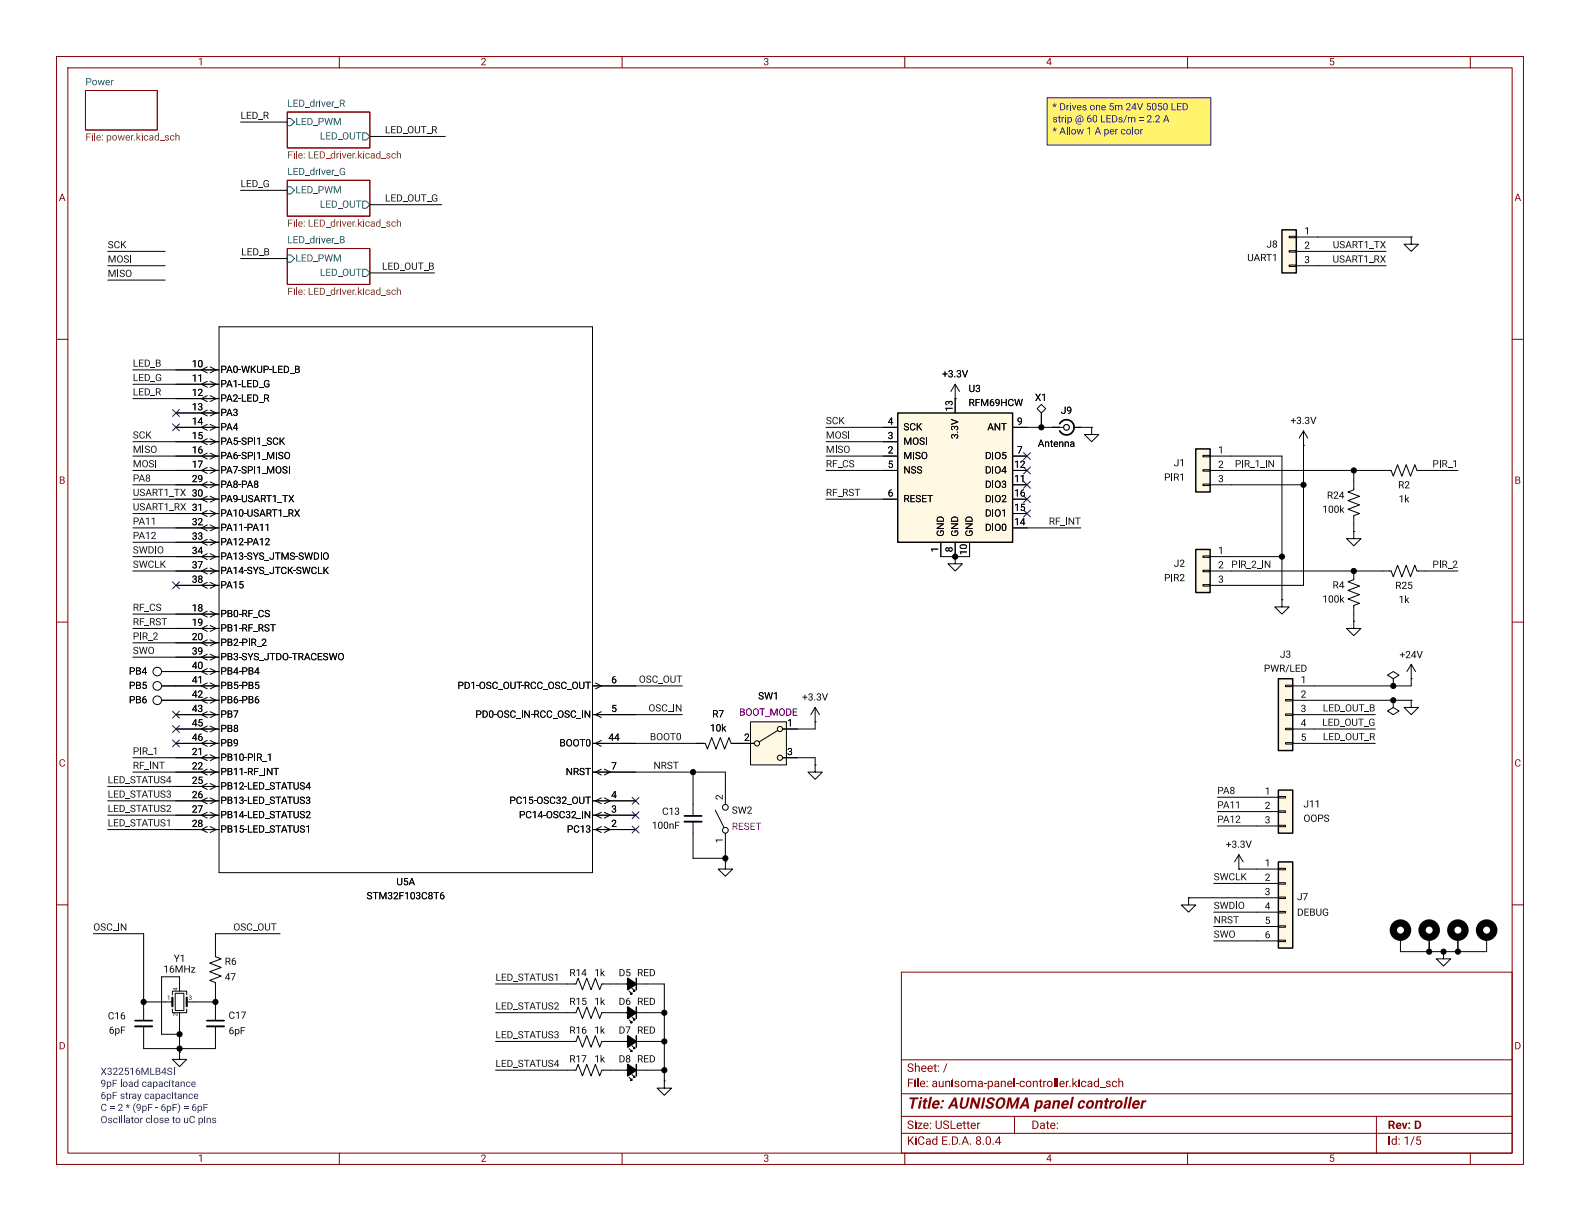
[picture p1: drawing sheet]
<svg xmlns="http://www.w3.org/2000/svg" width="279mm" height="216mm" viewBox="0 0 279 216" stroke-linecap="round" stroke-linejoin="round" font-family="sans-serif">
<defs><g id="words">
<text font-size="2.8" fill="#840000" x="160.4" y="196.9">Title:AUNISOMApanelcontroller</text>
<g font-size="2.1" fill="#840000">
<text x="160.4" y="190.1">Sheet:/</text>
<text x="160.4" y="192.8">File: aunisoma-panel-controller.kicad_sch</text>
<text x="160.4" y="203">KiCadE.D.A.8.0.4</text>
<text x="160.4" y="200.2">Size:USLetter</text>
<text x="182.4" y="200.2">Date:</text>
<text x="245.4" y="200.2">Rev:D</text>
<text x="245.4" y="203">Id: 1/5</text>
</g>
<g font-size="1.8" fill="#006464">
<text x="15.1" y="15.3">Power</text>
<text x="50.8" y="19.1">LED_driver_R</text>
<text x="52.3" y="22.6">LED_PWM</text>
<text x="56.6" y="25.2">LED_OUT</text>
<text x="50.8" y="31.2">LED_driver_G</text>
<text x="52.3" y="34.7">LED_PWM</text>
<text x="56.6" y="37.2">LED_OUT</text>
<text x="50.8" y="43.2">LED_driver_B</text>
<text x="52.3" y="46.8">LED_PWM</text>
<text x="56.6" y="49.3">LED_OUT</text>
</g>
<g font-size="1.8" fill="#840000">
<text x="35" y="12.1">1</text>
<text x="85" y="12.1">2</text>
<text x="135" y="12.1">3</text>
<text x="185" y="12.1">4</text>
<text x="235" y="12.1">5</text>
<text x="10.4" y="36.1">A</text>
<text x="267.8" y="36.1">A</text>
<text x="10.4" y="86.1">B</text>
<text x="267.8" y="86.1">B</text>
<text x="10.4" y="136.1">C</text>
<text x="267.8" y="136.1">C</text>
<text x="10.4" y="186.1">D</text>
<text x="267.8" y="186.1">D</text>
<text x="35" y="206">1</text>
<text x="85" y="206">2</text>
<text x="135" y="206">3</text>
<text x="185" y="206">4</text>
<text x="235" y="206">5</text>
</g>
<g font-size="1.8" fill="#0f0f0f">
<text x="42.5" y="21.2">LED_R</text>
<text x="68.1" y="23.8">LED_OUT_R</text>
<text x="42.5" y="33.3">LED_G</text>
<text x="68.1" y="35.8">LED_OUT_G</text>
<text x="19" y="46.6">MOSI</text>
<text x="19" y="44.1">SCK</text>
<text x="42.7" y="45.4">LED_B</text>
<text x="67.6" y="47.9">LED_OUT_B</text>
<text x="235.7" y="46.6">USART1_RX</text>
<text x="235.7" y="44.1">USART1_TX</text>
<text x="19" y="49.2">MISO</text>
<text x="23.5" y="65.1">LED_B</text>
<text x="23.5" y="70.1">LED_R</text>
<text x="23.5" y="67.6">LED_G</text>
<text x="23.5" y="77.8">SCK</text>
<text x="146" y="77.8">MOSI</text>
<text x="146" y="75.2">SCK</text>
<text x="23.5" y="80.3">MISO</text>
<text x="23.5" y="82.8">MOSI</text>
<text x="146" y="80.3">MISO</text>
<text x="146" y="82.8">RF_CS</text>
<text x="218.4" y="82.8">PIR_1_IN</text>
<text x="253.3" y="82.8">PIR_1</text>
<text x="23.5" y="87.9">USART1_TX30</text>
<text x="23.5" y="85.4">PA8</text>
<text x="146" y="87.9">RF_RST</text>
<text x="23.5" y="95.5">PA12</text>
<text x="23.5" y="93">PA11</text>
<text x="23.5" y="90.5">USART1_RX31</text>
<text x="185.5" y="93">RF_INT</text>
<text x="23.5" y="98.1">SWDIO</text>
<text x="23.5" y="100.6">SWCLK</text>
<text x="217.7" y="100.6">PIR_2_IN</text>
<text x="253.3" y="100.6">PIR_2</text>
<text x="23.5" y="113.3">PIR_2</text>
<text x="23.5" y="110.8">RF_RST</text>
<text x="23.5" y="108.2">RF_CS</text>
<text x="23.5" y="115.9">SWO</text>
<text x="113" y="120.9">OSC_OUT</text>
<text x="114.7" y="126">OSC_IN</text>
<text x="114.9" y="131.1">BOOT0</text>
<text x="233.8" y="128.6">LED_OUT_G</text>
<text x="233.9" y="126">LED_OUT_B</text>
<text x="233.9" y="131.1">LED_OUT_R</text>
<text x="23.5" y="136.2">RF_INT</text>
<text x="23.5" y="133.6">PIR_1</text>
<text x="115.6" y="136.2">NRST</text>
<text x="19" y="138.7">LED_STATUS4</text>
<text x="19" y="141.3">LED_STATUS3</text>
<text x="19" y="143.8">LED_STATUS2</text>
<text x="215.3" y="143.2">PA11</text>
<text x="215.3" y="140.6">PA8</text>
<text x="19" y="146.3">LED_STATUS1</text>
<text x="215.3" y="145.7">PA12</text>
<text x="214.6" y="155.9">SWCLK</text>
<text x="214.6" y="160.9">SWDIO</text>
<text x="16.5" y="164.8">OSC_IN</text>
<text x="41.3" y="164.8">OSC_OUT</text>
<text x="214.6" y="163.5">NRST</text>
<text x="214.6" y="166">SWO</text>
<text x="87.6" y="173.6">LED_STATUS1</text>
<text x="87.6" y="178.7">LED_STATUS2</text>
<text x="87.6" y="183.8">LED_STATUS3</text>
<text x="87.6" y="188.9">LED_STATUS4</text>
</g>
<g font-size="1.8" fill="#725600">
<text x="15.1" y="25.7">File: power.kicad_sch</text>
<text x="50.8" y="28.9">File: LED_driver.kicad_sch</text>
<text x="50.8" y="40.9">File: LED_driver.kicad_sch</text>
<text x="50.8" y="53">File: LED_driver.kicad_sch</text>
</g>
<g font-size="1.8">
<text x="230.6" y="41.7">1</text>
<text x="220.6" y="46.7">UART1</text>
<text x="224" y="44.3">J8</text>
<text x="230.6" y="44.2">2</text>
<text x="230.6" y="46.7">3</text>
<text x="33.9" y="65.2">10</text>
<text x="33.9" y="67.7">11</text>
<text x="33.9" y="70.2">12</text>
<text x="39" y="66.5">PA0-WKUP-LED_B</text>
<text x="39" y="69">PA1-LED_G</text>
<text x="39" y="71.5">PA2-LED_R</text>
<text x="166.6" y="67.2">+3.3V</text>
<text x="171.3" y="69.8">U3</text>
<text x="183" y="71.4">X1</text>
<text x="33.9" y="72.8">13</text>
<text x="33.9" y="75.3">14</text>
<text x="33.9" y="77.9">15</text>
<text x="39" y="74.1">PA3</text>
<text x="39" y="76.6">PA4</text>
<text x="157" y="77.9">3</text>
<text x="157" y="75.3">4</text>
<text x="159.8" y="76.6">SCK</text>
<text x="168.7" y="72.8" transform="rotate(-90 168.7 72.8)">13</text>
<text x="170" y="77.6" transform="rotate(-90 170 77.6)">3.3V</text>
<text x="171.3" y="72.3">RFM69HCW</text>
<text x="174.6" y="76.6">ANT</text>
<text x="179.8" y="75.3">9</text>
<text x="187.6" y="73.7">J9</text>
<text x="228.2" y="75.5">+3.3V</text>
<text x="33.9" y="80.4">16</text>
<text x="33.9" y="82.9">17</text>
<text x="39" y="79.2">PA5-SPI1_SCK</text>
<text x="39" y="81.7">PA6-SPI1_MISO</text>
<text x="157" y="80.4">2</text>
<text x="157" y="82.9">5</text>
<text x="159.8" y="81.7">MISO</text>
<text x="159.8" y="79.2">MOSI</text>
<text x="174.2" y="81.7">DIO5</text>
<text x="179.3" y="82.9">12</text>
<text x="179.8" y="80.4">7</text>
<text x="183.5" y="79.5">Antenna</text>
<text x="207.6" y="83">J1</text>
<text x="215.4" y="80.4">1</text>
<text x="215.4" y="82.9">2</text>
<text x="33.9" y="85.5">29</text>
<text x="33.9" y="88">30</text>
<text x="39" y="84.2">PA7-SPI1_MOSI</text>
<text x="39" y="86.8">PA8-PA8</text>
<text x="39" y="89.3">PA9-USART1_TX</text>
<text x="157" y="88">6</text>
<text x="159.8" y="84.2">NSS</text>
<text x="159.8" y="89.3">RESET</text>
<text x="174.2" y="86.8">DIO3</text>
<text x="174.2" y="84.2">DIO4</text>
<text x="174.2" y="89.3">DIO2</text>
<text x="179.3" y="85.5">11</text>
<text x="179.3" y="88">16</text>
<text x="205.9" y="85.5">PIR1</text>
<text x="215.4" y="85.5">3</text>
<text x="234.7" y="88.7">R24</text>
<text x="247.2" y="86.9">R2</text>
<text x="247.3" y="89.4">1k</text>
<text x="33.9" y="93.1">32</text>
<text x="33.9" y="95.6">33</text>
<text x="33.9" y="90.6">31</text>
<text x="39" y="91.9">PA10-USART1_RX</text>
<text x="39" y="94.4">PA11-PA11</text>
<text x="167.4" y="94.9" transform="rotate(-90 167.4 94.9)">GND</text>
<text x="170" y="94.9" transform="rotate(-90 170 94.9)">GND</text>
<text x="172.5" y="94.9" transform="rotate(-90 172.5 94.9)">GND</text>
<text x="174.2" y="94.4">DIO0</text>
<text x="174.2" y="91.9">DIO1</text>
<text x="179.3" y="93.1">14</text>
<text x="179.3" y="90.6">15</text>
<text x="233.9" y="91.2">100k</text>
<text x="33.9" y="98.2">34</text>
<text x="33.9" y="100.7">37</text>
<text x="39" y="96.9">PA12-PA12</text>
<text x="39" y="99.5">PA13-SYS_JTMS-SWDIO</text>
<text x="166.1" y="97.7" transform="rotate(-90 166.1 97.7)">1</text>
<text x="168.7" y="97.7" transform="rotate(-90 168.7 97.7)">8</text>
<text x="171.2" y="98.2" transform="rotate(-90 171.2 98.2)">10</text>
<text x="207.6" y="100.7">J2</text>
<text x="215.4" y="98.2">1</text>
<text x="215.4" y="100.7">2</text>
<text x="33.9" y="103.3">38</text>
<text x="39" y="102">PA14-SYS_JTCK-SWCLK</text>
<text x="39" y="104.6">PA15</text>
<text x="205.9" y="103.3">PIR2</text>
<text x="215.4" y="103.3">3</text>
<text x="233.9" y="107.1">100k</text>
<text x="235.7" y="104.6">R4</text>
<text x="246.7" y="104.7">R25</text>
<text x="247.3" y="107.1">1k</text>
<text x="33.9" y="108.3">18</text>
<text x="33.9" y="110.9">19</text>
<text x="33.9" y="113.4">20</text>
<text x="39" y="109.6">PB0-RF_CS</text>
<text x="39" y="112.2">PB1-RF_RST</text>
<text x="22.8" y="119.8">PB4</text>
<text x="33.9" y="116">39</text>
<text x="33.9" y="118.5">40</text>
<text x="39" y="114.7">PB2-PIR_2</text>
<text x="39" y="117.3">PB3-SYS_JTDO-TRACESWO</text>
<text x="39" y="119.8">PB4-PB4</text>
<text x="223.5" y="119.3">PWR/LED</text>
<text x="226.3" y="116.8">J3</text>
<text x="247.5" y="116.9">+24V</text>
<text x="22.8" y="124.9">PB6</text>
<text x="22.8" y="122.3">PB5</text>
<text x="33.9" y="121">41</text>
<text x="33.9" y="123.6">42</text>
<text x="39" y="122.3">PB5-PB5</text>
<text x="39" y="124.9">PB6-PB6</text>
<text x="80.9" y="122.3">PD1-OSC_OUT-RCC_OSC_OUT</text>
<text x="108.1" y="121">6</text>
<text x="134.1" y="124.2">SW1</text>
<text x="141.8" y="124.4">+3.3V</text>
<text x="230" y="121">1</text>
<text x="230" y="123.6">2</text>
<text x="33.9" y="126.1">43</text>
<text x="33.9" y="128.7">45</text>
<text x="33.9" y="131.2">46</text>
<text x="39" y="127.4">PB7</text>
<text x="39" y="130">PB8</text>
<text x="84.1" y="127.4">PD0-OSC_IN-RCC_OSC_IN</text>
<text x="107.6" y="131.2">44</text>
<text x="108.1" y="126.1">5</text>
<text x="125.6" y="129.9">10k</text>
<text x="126" y="127.4">R7</text>
<text x="131.6" y="131.2">2</text>
<text x="139.2" y="128.7">1</text>
<text x="230" y="126.1">3</text>
<text x="230" y="128.7">4</text>
<text x="230" y="131.2">5</text>
<text x="33.9" y="133.7">21</text>
<text x="33.9" y="136.3">22</text>
<text x="39" y="135">PB10-PIR_1</text>
<text x="39" y="137.6">PB11-RF_INT</text>
<text x="39" y="132.5">PB9</text>
<text x="98.9" y="132.5">BOOT0</text>
<text x="100" y="137.6">NRST</text>
<text x="108.1" y="136.3">7</text>
<text x="139.2" y="133.7">3</text>
<text x="33.9" y="138.8">25</text>
<text x="33.9" y="141.4">26</text>
<text x="33.9" y="143.9">27</text>
<text x="39" y="140.1">PB12-LED_STATUS4</text>
<text x="39" y="142.7">PB13-LED_STATUS3</text>
<text x="90.1" y="142.7">PC15-OSC32_OUT</text>
<text x="108.1" y="143.9">3</text>
<text x="108.1" y="141.4">4</text>
<text x="128" y="141.5" transform="rotate(-90 128 141.5)">2</text>
<text x="223.7" y="140.7">1</text>
<text x="223.7" y="143.3">2</text>
<text x="230.5" y="143.3">J11</text>
<text x="33.9" y="146.4">28</text>
<text x="39" y="145.2">PB14-LED_STATUS2</text>
<text x="39" y="147.7">PB15-LED_STATUS1</text>
<text x="91.8" y="145.2">PC14-OSC32_IN</text>
<text x="100.2" y="147.7">PC13</text>
<text x="108.1" y="146.4">2</text>
<text x="115.3" y="147.1">100nF</text>
<text x="117.1" y="144.6">C13</text>
<text x="128" y="149.1" transform="rotate(-90 128 149.1)">1</text>
<text x="129.4" y="144.4">SW2</text>
<text x="223.7" y="145.8">3</text>
<text x="230.5" y="145.8">OOPS</text>
<text x="216.8" y="150.4">+3.3V</text>
<text x="223.7" y="153.4">1</text>
<text x="223.7" y="156">2</text>
<text x="64.8" y="159.5">STM32F103C8T6</text>
<text x="70.1" y="157">U5A</text>
<text x="223.7" y="158.5">3</text>
<text x="223.7" y="161">4</text>
<text x="229.4" y="159.7">J7</text>
<text x="223.7" y="163.6">5</text>
<text x="223.7" y="166.1">6</text>
<text x="229.4" y="162.4">DEBUG</text>
<text x="28.9" y="172.5">16MHz</text>
<text x="30.7" y="170.6">Y1</text>
<text x="39.8" y="171.1">R6</text>
<text x="39.8" y="173.9">47</text>
<text x="100.7" y="173.1">R14</text>
<text x="105.1" y="173.1">1k</text>
<text x="109.4" y="173.1">D5</text>
<text x="112.7" y="173.1">RED</text>
<text x="100.7" y="178.2">R15</text>
<text x="105.1" y="178.2">1k</text>
<text x="109.4" y="178.2">D6</text>
<text x="112.7" y="178.2">RED</text>
<text x="19.1" y="180.8">C16</text>
<text x="19.2" y="183.3">6pF</text>
<text x="40.4" y="180.7">C17</text>
<text x="40.4" y="183.4">6pF</text>
<text x="100.7" y="183.3">R16</text>
<text x="105.1" y="183.3">1k</text>
<text x="109.4" y="183.3">D7</text>
<text x="112.7" y="183.3">RED</text>
<text x="100.7" y="188.4">R17</text>
<text x="105.1" y="188.4">1k</text>
<text x="109.4" y="188.4">D8</text>
<text x="112.7" y="188.4">RED</text>
</g>
<g font-size="1.8" fill="#840084">
<text x="130.7" y="127.1">BOOT_MODE</text>
<text x="129.4" y="147.3">RESET</text>
</g>
<g font-size="1.8" fill="#0000c2">
<text x="17.8" y="190.3">X322516MLB4SI</text>
<text x="17.8" y="192.4">9pF load capacitance</text>
<text x="17.8" y="194.5">6pF stray capacitance</text>
<text x="17.8" y="196.7">C = 2 * (9pF - 6pF) = 6pF</text>
<text x="17.8" y="198.8">Oscillator close to uC pins</text>
</g>
<g font-size="1.1">
<text x="29.5" y="176.9">1</text>
<text x="31.5" y="179.7" transform="rotate(-90 31.5 179.7)">2</text>
<text x="31.5" y="175.2" transform="rotate(-90 31.5 175.2)">4</text>
<text x="33.4" y="176.9">3</text>
</g>
</g></defs>
<g fill="none" stroke="#840000" stroke-width=".18">
<path d="M10 10h259.4v195.9h-259.4zM12 12h255.4v191.9h-255.4zM15.1 16h12.7v7h-12.7zM50.8 19.8h14.6v6.4h-14.6zM60 10v2M110 10v2M160 10v2M210 10v2M260 10v2M50.8 31.9h14.6v6.3h-14.6zM10 60h2M50.8 43.9h14.6v6.4h-14.6z"/>
<path d="M267.4 60h2M10 110h2M267.4 110h2M10 160h2M267.4 160h2M159.4 171.9h108v32h-108zM159.4 197.4h108M159.4 193.4h108M159.4 187.4h108M179.4 197.4v3M243.4 197.4v6.5M60 203.9v2"/>
<path d="M110 203.9v2M159.4 200.4h108M160 203.9v2M210 203.9v2M260 203.9v2"/>
</g>
<path d="M185.2 17.3h28.9v8.4h-28.9z" fill="#fff46b"/>
<path d="M50.8 43.9h14.6v6.4h-14.6z" fill="none" stroke="#840000" stroke-width=".18"/>
<path d="M50.8 45.1h.6l.7 .6-.7 .7h-.6zM64.1 47.6h.7l.6 .7-.6 .6h-.7z" fill="none" stroke="#006464" stroke-width=".18"/>
<g fill="#725600">
<path d="M50.9 50.9h.8v.1h-.6v.5h.5v.1h-.5v.5h-.2z"/>
<path d="M52.4 50.8h.1v1.3h-.1z"/>
<path d="M54.6 50.9h.2v1.1h.6v.1h-.8z"/>
<path d="M55.6 50.9h.7v.1h-.6v.4h.6v.2h-.6v.4h.7v.1h-.8z"/>
<path d="M56.6 50.9h.3a.63 .63 0 0 1 .6 .6 .63 .63 0 0 1-.6 .6h-.3v-.1h.3a.5 .5 0 0 0 .4-.5 .5 .5 0 0 0-.4-.5h-.2v1h-.1z"/>
<path d="M58.6 51.3l.2-.1 .3 .1v-.5h.2v1.3h-.2a.39 .39 0 0 1-.5 0 .39 .39 0 0 1-.1-.4h.1a.26 .26 0 0 0 .2 .3 .26 .26 0 0 0 .3-.1v-.4a.26 .26 0 0 0-.3-.1 .26 .26 0 0 0-.2 .3h-.1z"/>
<path d="M63.3 50.8h.2v.8l.3-.4h.2l-.3 .4 .4 .5h-.2l-.3-.4-.1 .4h-.2z"/>
<path d="M66.6 51.3l.3-.1 .2 .1v-.5h.2v1.3h-.2a.39 .39 0 0 1-.4 0 .39 .39 0 0 1-.2-.4h.1a.26 .26 0 0 0 .2 .3 .26 .26 0 0 0 .3-.1v-.4a.26 .26 0 0 0-.3-.1 .26 .26 0 0 0-.2 .3h-.1z"/>
<path d="M70.2 50.8h.1v.5l.3-.1 .3 .1v.8h-.1l-.1-.6-.1-.2-.3 .2v.6h-.1z"/>
<circle cx="52" cy="51" r=".1"/>
<circle cx="60.2" cy="51" r=".1"/>
<circle cx="64.3" cy="51" r=".1"/>
</g>
<path d="M50.8 19.8h14.6v6.4h-14.6z" fill="none" stroke="#840000" stroke-width=".18"/>
<path d="M50.8 21h.6l.7 .6-.7 .6h-.6zM64.1 23.5h.7l.6 .6-.6 .7h-.7z" fill="none" stroke="#006464" stroke-width=".18"/>
<g fill="#725600">
<path d="M50.9 26.8h.8v.1h-.6v.4h.5v.2h-.5v.5h-.2z"/>
<path d="M52.4 26.7h.1v1.3h-.1z"/>
<path d="M54.6 26.8h.2v1.1h.6v.1h-.8z"/>
<path d="M55.6 26.8h.7v.1h-.6v.4h.6v.1h-.6v.5h.7v.1h-.8z"/>
<path d="M56.6 26.8h.3a.63 .63 0 0 1 .6 .6 .63 .63 0 0 1-.6 .6h-.3v-.1h.3a.5 .5 0 0 0 .4-.5 .5 .5 0 0 0-.4-.5h-.2v1h-.1z"/>
<path d="M58.6 27.2l.2-.1 .3 .1v-.5h.2v1.3l-.2-.1a.39 .39 0 0 1-.5 .1 .39 .39 0 0 1-.1-.5h.1a.26 .26 0 0 0 .2 .4 .26 .26 0 0 0 .3-.1v-.5a.26 .26 0 0 0-.3-.1 .26 .26 0 0 0-.2 .3h-.1z"/>
<path d="M63.3 26.7h.2v.8l.3-.4h.2l-.3 .4 .4 .5h-.2l-.3-.4-.1 .4h-.2z"/>
<path d="M66.6 27.2l.3-.1 .2 .1v-.5h.2v1.3l-.2-.1a.39 .39 0 0 1-.4 .1 .39 .39 0 0 1-.2-.5h.1a.26 .26 0 0 0 .2 .4 .26 .26 0 0 0 .3-.1v-.5a.26 .26 0 0 0-.3-.1 .26 .26 0 0 0-.2 .3h-.1z"/>
<path d="M70.2 26.7h.1v.5l.3-.1 .3 .1v.8h-.1l-.1-.7-.1-.1-.3 .1v.7h-.1z"/>
<circle cx="52" cy="26.8" r=".1"/>
<circle cx="60.2" cy="26.8" r=".1"/>
<circle cx="64.3" cy="26.8" r=".1"/>
</g>
<path d="M50.8 31.9h14.6v6.3h-14.6z" fill="none" stroke="#840000" stroke-width=".18"/>
<path d="M50.8 33h.6l.7 .7-.7 .6h-.6zM64.1 35.6h.7l.6 .6-.6 .6h-.7z" fill="none" stroke="#006464" stroke-width=".18"/>
<g fill="#725600">
<path d="M50.9 38.8h.8v.2h-.6v.4h.5v.1h-.5v.6h-.2z"/>
<path d="M52.4 38.8h.1v1.3h-.1z"/>
<path d="M54.6 38.8h.2v1.2h.6v.1h-.8z"/>
<path d="M55.6 38.8h.7v.2h-.6v.4h.6v.1h-.6v.5h.7v.1h-.8z"/>
<path d="M56.6 38.8h.3a.63 .63 0 0 1 .6 .7 .63 .63 0 0 1-.6 .6h-.3v-.1h.3a.5 .5 0 0 0 .4-.5 .5 .5 0 0 0-.4-.5h-.2v1h-.1z"/>
<path d="M58.6 39.2l.2-.1 .3 .1v-.4h.2v1.3l-.2-.1a.39 .39 0 0 1-.5 0 .39 .39 0 0 1-.1-.4h.1a.26 .26 0 0 0 .2 .3 .26 .26 0 0 0 .3-.1v-.4a.26 .26 0 0 0-.3-.1 .26 .26 0 0 0-.2 .3h-.1z"/>
<path d="M63.3 38.8h.2v.8l.3-.5h.2l-.3 .4 .4 .6h-.2l-.3-.5-.1 .5h-.2z"/>
<path d="M66.6 39.2l.3-.1 .2 .1v-.4h.2v1.3l-.2-.1a.39 .39 0 0 1-.4 0 .39 .39 0 0 1-.2-.4h.1a.26 .26 0 0 0 .2 .3 .26 .26 0 0 0 .3-.1v-.4a.26 .26 0 0 0-.3-.1 .26 .26 0 0 0-.2 .3h-.1z"/>
<path d="M70.2 38.8h.1v.5l.3-.2 .3 .2v.8h-.1l-.1-.7-.1-.1-.3 .1v.7h-.1z"/>
<circle cx="52" cy="38.9" r=".1"/>
<circle cx="60.2" cy="38.9" r=".1"/>
<circle cx="64.3" cy="38.9" r=".1"/>
</g>
<path d="M15.1 16h12.7v7h-12.7z" fill="none" stroke="#840000" stroke-width=".18"/>
<g fill="#725600">
<path d="M15.3 23.6h.7v.1h-.6v.5h.5v.1h-.5v.5h-.1z"/>
<path d="M16.7 23.5h.1v1.3h-.1z"/>
<path d="M24.1 23.5h.2v.8l.4-.4h.2l-.4 .4 .4 .5h-.2l-.3-.4-.1 .4h-.2z"/>
<path d="M27.5 24l.2-.1 .3 .1v-.5h.1v1.3l-.1-.1a.39 .39 0 0 1-.5 .1 .39 .39 0 0 1-.2-.4h.2a.26 .26 0 0 0 .1 .3 .26 .26 0 0 0 .4-.1v-.4a.26 .26 0 0 0-.4-.2 .26 .26 0 0 0-.1 .4h-.2z"/>
<path d="M31 23.5h.2v.5l.3-.1 .2 .1 .1 .8h-.2v-.6l-.2-.2-.2 .2v.6h-.2z"/>
<circle cx="16.3" cy="23.7" r=".1"/>
<circle cx="25.1" cy="23.7" r=".1"/>
</g>
<path d="M226.1 139.7h2.5v7.6h-2.5z" fill="#fff8e3"/>
<g fill="none" stroke="#000" stroke-width=".18">
<path d="M38.7 57.8h66.1v96.5h-66.1zM31.1 65.4h7.6M31.1 67.9h7.6M31.1 70.5h7.6M31.1 73h7.6M31.1 75.6h7.6M31.1 78.1h7.6M36.7 77.6l-1.1 .5 1.1 .5M36.7 75l-1.1 .6 1.1 .5M36.7 72.5l-1.1 .5 1.1 .5M36.7 70l-1.1 .5 1.1 .5M36.7 67.4l-1.1 .5 1.1 .6"/>
<path d="M36.7 64.9l-1.1 .5 1.1 .5M37.2 77.6l1 .5-1 .5M37.2 75l1 .6-1 .5M37.2 72.5l1 .5-1 .5M37.2 70l1 .5-1 .5M37.2 67.4l1 .5-1 .6M37.2 64.9l1 .5-1 .5M31.1 80.6h7.6M31.1 83.2h7.6M31.1 85.7h7.6M31.1 88.3h7.6M31.1 90.8h7.6"/>
<path d="M31.1 93.3h7.6M31.1 95.9h7.6M31.1 98.4h7.6M36.7 97.9l-1.1 .5 1.1 .5M36.7 95.4l-1.1 .5 1.1 .5M36.7 92.8l-1.1 .5 1.1 .6M36.7 90.3l-1.1 .5 1.1 .5M36.7 87.7l-1.1 .6 1.1 .5M36.7 85.2l-1.1 .5 1.1 .5M36.7 82.7l-1.1 .5 1.1 .5M36.7 80.1l-1.1 .5 1.1 .6M37.2 97.9l1 .5-1 .5"/>
<path d="M37.2 95.4l1 .5-1 .5M37.2 92.8l1 .5-1 .6M37.2 90.3l1 .5-1 .5M37.2 87.7l1 .6-1 .5M37.2 85.2l1 .5-1 .5M37.2 82.7l1 .5-1 .5M37.2 80.1l1 .5-1 .6M31.1 108.6h7.6M31.1 111.1h7.6M31.1 113.7h7.6M31.1 101h7.6M31.1 103.5h7.6"/>
<path d="M31.1 116.2h7.6M31.1 118.7h7.6M36.7 118.2l-1.1 .5 1.1 .6M36.7 115.7l-1.1 .5 1.1 .5M36.7 113.1l-1.1 .6 1.1 .5M36.7 110.6l-1.1 .5 1.1 .5M36.7 108.1l-1.1 .5 1.1 .5M36.7 103l-1.1 .5 1.1 .5M36.7 100.4l-1.1 .6 1.1 .5M37.2 118.2l1 .5-1 .6M37.2 115.7l1 .5-1 .5M37.2 113.1l1 .6-1 .5"/>
<path d="M37.2 110.6l1 .5-1 .5M37.2 108.1l1 .5-1 .5M37.2 103l1 .5-1 .5M37.2 100.4l1 .6-1 .5M239.4 109.9v1.2h-1.3l1.3 1.3 1.3-1.3h-1.3M239.4 109.9h.1M249.6 117.5l.7 1.2M249.6 117.5v2.5M249.6 117.5l-.8 1.2M31.1 134h7.6M31.1 136.5h7.6M31.1 139.1h7.6"/>
<path d="M31.1 121.3h7.6M31.1 123.8h7.6M31.1 126.4h7.6M31.1 131.4h7.6M31.1 128.9h7.6M36.7 138.5l-1.1 .6 1.1 .5M36.7 136l-1.1 .5 1.1 .5M36.7 133.5l-1.1 .5 1.1 .5M36.7 130.9l-1.1 .5 1.1 .6M36.7 128.4l-1.1 .5 1.1 .5M36.7 125.8l-1.1 .6 1.1 .5M36.7 123.3l-1.1 .5 1.1 .5"/>
<path d="M36.7 120.8l-1.1 .5 1.1 .5M37.2 138.5l1 .6-1 .5M37.2 136l1 .5-1 .5M37.2 133.5l1 .5-1 .5M37.2 130.9l1 .5-1 .6M37.2 128.4l1 .5-1 .5M37.2 125.8l1 .6-1 .5M37.2 123.3l1 .5-1 .5M37.2 120.8l1 .5-1 .5M104.8 136.5h7.6M104.8 121.3h7.6M104.8 126.4h7.6"/>
<path d="M104.8 131.4h7.6M106.3 136l-1 .5 1 .5M106.3 130.9l-1 .5 1 .6M106.9 136l1 .5-1 .5M128.3 139.7v2.5M246.4 120l-1-.6 1-.7 1 .7-1 .6v1.3M246.4 121.3h.1M249.6 120h.1M31.1 146.7h7.6M31.1 141.6h7.6M31.1 144.1h7.6M36.7 146.2l-1.1 .5 1.1 .5"/>
<path d="M36.7 143.6l-1.1 .5 1.1 .6M36.7 141.1l-1.1 .5 1.1 .5M37.2 146.2l1 .5-1 .5M37.2 143.6l1 .5-1 .6M37.2 141.1l1 .5-1 .5M104.8 146.7h7.6M104.8 141.6h7.6M104.8 144.1h7.6M106.3 146.2l-1 .5 1 .5M106.3 143.6l-1 .5 1 .6M106.3 141.1l-1 .5 1 .5M106.9 146.2l1 .5-1 .5"/>
<path d="M106.9 143.6l1 .5-1 .6M106.9 141.1l1 .5-1 .5M126.5 143.3l1.5 3M128.3 147.3v2.6M222.2 141h3.9M222.2 143.5h3.9M222.2 146.1h3.9M226.1 145.9h1.2v.3h-1.2zM226.1 143.4h1.2v.2h-1.2zM226.1 140.8h1.2v.3h-1.2zM25.4 178.4v2.1M29.2 177.2h1.3"/>
<path d="M30.5 178.4v.7h2.5v-.7M30.5 175.9v-.6h2.5v.6M31 175.6h1.5v3.1h-1.5zM33 177.2h1.3M247.6 165.7v2.6M252.7 165.7v2.6M255.3 168.3v1.2h1.2l-1.2 1.3-1.3-1.3h1.3M255.3 168.3h.1M257.8 165.7v2.6M262.9 165.7v2.6M25.4 181.5v2"/>
<circle cx="128.3" cy="142.7" r=".51"/>
<circle cx="128.3" cy="146.8" r=".51"/>
</g>
<path d="M226.1 139.7h2.5v7.6h-2.5z" fill="none" stroke="#000" stroke-width=".25"/>
<path d="M30.5 176.4v1.5M33 176.4v1.5" fill="none" stroke="#000" stroke-width=".38"/>
<g fill="none" stroke="#000" stroke-width="1.3">
<circle cx="247.6" cy="164.5" r="1.27"/>
<circle cx="252.7" cy="164.5" r="1.27"/>
<circle cx="257.8" cy="164.5" r="1.27"/>
<circle cx="262.9" cy="164.5" r="1.27"/>
</g>
<path d="M23.9 181.5h3" fill="none" stroke="#000" stroke-width=".33"/>
<path d="M23.9 180.5h3" fill="none" stroke="#000" stroke-width=".3"/>
<path d="M226.1 152.4h2.5v15.2h-2.5z" fill="#fff8e3"/>
<g fill="none" stroke="#000" stroke-width=".18">
<path d="M210.2 158.8v1.2h1.3l-1.3 1.3-1.3-1.3h1.3M210.2 158.8h.1M219.1 153.7h.1M219.1 151.1l-.8 1.3M219.1 151.1v2.6M219.1 151.1l.7 1.3M222.2 153.7h3.9M222.2 156.2h3.9M222.2 158.8h3.9M226.1 158.6h1.2v.3h-1.2zM226.1 156.1h1.2v.2h-1.2zM226.1 153.5h1.2v.3h-1.2z"/>
<path d="M222.2 161.3h3.9M222.2 163.8h3.9M222.2 166.4h3.9M226.1 166.2h1.2v.3h-1.2zM226.1 163.7h1.2v.3h-1.2zM226.1 161.2h1.2v.2h-1.2z"/>
</g>
<path d="M226.1 152.4h2.5v15.2h-2.5z" fill="none" stroke="#000" stroke-width=".25"/>
<path d="M158.7 73h20.4v22.9h-20.4z" fill="#fff8e3"/>
<path d="M158.7 73h20.4v22.9h-20.4zM112.5 173v2M112.5 178.1v2M112.5 183.1v2.1" fill="none" stroke="#000" stroke-width=".25"/>
<g fill="none" stroke="#000" stroke-width=".18">
<path d="M156.2 78.1h2.5M156.2 75.6h2.5M168.9 67.9v2.6M168.9 67.9l-.8 1.3M168.9 67.9l.8 1.3M179.1 75.6h2.5M156.2 80.6h2.5M156.2 83.2h2.5M156.2 88.3h2.5M166.4 95.9v2.5M168.9 98.4v1.3h1.3l-1.3 1.3-1.3-1.3h1.3M168.9 98.4h.1"/>
<path d="M168.9 95.9v2.5M179.1 85.7h2.5M179.1 80.6h2.5M123.2 131.4h1.5l.4 1.1 .8-2.1 .7 2.1 .8-2.1 .7 2.1 .8-2.1 .4 1h1.5M144.1 127.6h.1M144.1 135.3v1.2h-1.2l1.2 1.3 1.3-1.3h-1.3M144.1 135.3h.1M144.1 125.1l.8 1.3M144.1 125.1v2.5M144.1 125.1l-.7 1.3M122.6 142.2v2.1M122.6 145.3v2"/>
<path d="M128.3 152.4v1.3h1.2l-1.2 1.2-1.3-1.2h1.3M128.3 152.4h.1M109.2 179.1h5.1M109.2 174h5.1M111.3 175.3l.5 .5h-.3h.3v-.3M111.8 179.8l.5 .5h-.3h.3v-.2M111.8 174.8l.5 .5h-.3h.3v-.3M31.7 186.1v1.2h1.3l-1.3 1.3-1.2-1.3h1.2M31.7 186.1h.1M109.2 184.2h5.1M111.3 185.4l.5 .5h-.3h.3v-.2M111.3 180.3l.5 .5h-.3h.3v-.2"/>
<path d="M111.8 184.9l.5 .5h-.3h.3v-.2"/>
</g>
<path d="M111 178.1l1.5 1-1.5 1zM111 173l1.5 1-1.5 1zM111 183.1l1.5 1.1-1.5 1z" fill="#000" stroke="#000" stroke-width=".25"/>
<path d="M121 145.3h3.1" fill="none" stroke="#000" stroke-width=".33"/>
<path d="M121 144.3h3.1" fill="none" stroke="#000" stroke-width=".3"/>
<path d="M132.7 127.6h6.4v7.7h-6.4z" fill="#fff8e3"/>
<g fill="none" stroke="#000" stroke-width=".18">
<path d="M28.6 118.7h2.5M28.6 123.8h2.5M28.6 121.3h2.5M130.8 131.4h2.5M132.7 127.6h6.4v7.7h-6.4zM137.5 129.2l-3.3 2M138.4 128.9h2.6M138.4 134h2.6"/>
<circle cx="27.8" cy="118.7" r=".76"/>
<circle cx="27.8" cy="123.8" r=".76"/>
<circle cx="27.8" cy="121.3" r=".76"/>
<circle cx="133.9" cy="131.4" r=".46"/>
<circle cx="137.9" cy="128.9" r=".46"/>
<circle cx="137.9" cy="134" r=".46"/>
</g>
<path d="M211.5 97.2h2.5v7.6h-2.5z" fill="#fff8e3"/>
<path d="M183.4 72.3l.7-.8 .8 .8-.8 .7zM184.1 73v2.6M212.7 98.3h1.3v.3h-1.3zM214 98.4h3.8M212.7 103.4h1.3v.2h-1.3zM212.7 100.8h1.3v.3h-1.3zM214 101h3.8M214 103.5h3.8M100.3 184.2h1.6l.3-1.1 .8 2.1 .8-2.1 .7 2.1 .8-2.1 .7 2.1 .4-1h1.5" fill="none" stroke="#000" stroke-width=".18"/>
<path d="M211.5 97.2h2.5v7.6h-2.5z" fill="none" stroke="#000" stroke-width=".25"/>
<path d="M211.5 79.4h2.5v7.6h-2.5z" fill="#fff8e3"/>
<g fill="none" stroke="#000" stroke-width=".18">
<path d="M249.6 41.9v1.3h-1.3l1.3 1.3 1.2-1.3h-1.2M249.6 41.9h.1M186.1 75.6h2M189.9 75.6h1.2M193 75.6v1.2h1.3l-1.3 1.3-1.2-1.3h1.2M193 75.6h.1M230.5 78.7h.1M230.5 76.2l-.8 1.3M230.5 76.2v2.5M230.5 76.2l.8 1.3M212.7 85.6h1.3v.3h-1.3zM212.7 83.1h1.3v.2h-1.3z"/>
<path d="M212.7 80.5h1.3v.3h-1.3zM214 80.6h3.8M214 83.2h3.8M214 85.7h3.8M239.4 94v1.3h-1.3l1.3 1.2 1.3-1.2h-1.3M239.4 94h.1M239.4 85.1v1.5l-1 .4 2 .8-2 .7 2 .8-2 .7 2 .8-1 .4v1.5M244.5 83.2h1.5l.4 1 .7-2 .8 2 .8-2 .7 2 .8-2 .4 1h1.5M226.7 106v1.3h-1.3l1.3 1.3 1.3-1.3h-1.3M226.7 106h.1M239.4 101v1.5l-1 .4 2 .7-2 .8 2 .8-2 .7 2 .8-1 .4v1.5M244.5 101h1.5l.4 1 .7-2.1 .8 2.1 .8-2.1 .7 2.1 .8-2.1 .4 1.1h1.5"/>
<path d="M246.4 123.8v1.3l1 .6-1 .7-1-.7 1-.6M246.4 123.8h.1M249.6 123.8v1.3h-1.3l1.3 1.3 1.2-1.3h-1.2M249.6 123.8h.1M38.1 167.6v1.6l1 .3-2 .8 2 .8-2 .7 2 .8-2 .8 1 .3v1.6M38.1 178.4v2.1M100.3 179.1h1.6l.3-1 .8 2 .8-2 .7 2 .8-2 .7 2 .4-1h1.5M100.3 174h1.6l.3-1 .8 2 .8-2 .7 2 .8-2 .7 2 .4-1h1.5M38.1 181.5v2M100.3 189.2h1.6l.3-1 .8 2 .8-2 .7 2 .8-2 .7 2 .4-1h1.5M109.2 189.2h5.1M111.3 190.5l.5 .5h-.3h.3v-.2"/>
<path d="M111.8 190l.5 .5h-.3h.3v-.3M117.5 191.1v1.3h1.2l-1.2 1.3-1.3-1.3h1.3M117.5 191.1h.1"/>
</g>
<path d="M211.5 79.4h2.5v7.6h-2.5zM112.5 188.2v2" fill="none" stroke="#000" stroke-width=".25"/>
<circle cx="188.6" cy="75.6" r=".51" fill="none" stroke="#000" stroke-width=".2"/>
<path d="M187.4 74.9a1.35 1.35 0 0 1 1.5-.6 1.35 1.35 0 0 1 1 1.3M189.9 75.6a1.35 1.35 0 0 1-1 1.3 1.35 1.35 0 0 1-1.5-.7M36.6 180.5h3" fill="none" stroke="#000" stroke-width=".3"/>
<path d="M36.6 181.5h3" fill="none" stroke="#000" stroke-width=".33"/>
<path d="M111 188.2l1.5 1-1.5 1z" fill="#000" stroke="#000" stroke-width=".25"/>
<path d="M226.7 40.6h2.5v7.7h-2.5z" fill="#fff8e3"/>
<path d="M228 46.9h1.2v.2h-1.2zM228 44.3h1.2v.3h-1.2zM228 41.8h1.2v.2h-1.2zM229.2 41.9h3.8M229.2 44.5h3.8M229.2 47h3.8" fill="none" stroke="#000" stroke-width=".18"/>
<path d="M226.7 40.6h2.5v7.7h-2.5z" fill="none" stroke="#000" stroke-width=".25"/>
<path d="M226.1 120h2.5v12.7h-2.5z" fill="#fff8e3"/>
<path d="M227.3 131.3h1.3v.3h-1.3zM227.3 128.8h1.3v.2h-1.3zM227.3 126.2h1.3v.3h-1.3zM227.3 123.7h1.3v.3h-1.3zM227.3 121.2h1.3v.2h-1.3zM228.6 121.3h3.8M228.6 123.8h3.8M228.6 126.4h3.8M228.6 128.9h3.8M228.6 131.4h3.8" fill="none" stroke="#000" stroke-width=".18"/>
<path d="M226.1 120h2.5v12.7h-2.5z" fill="none" stroke="#000" stroke-width=".25"/>
<path d="M185.2 17.3h28.9v8.4h-28.9z" fill="none" stroke="#0000c2" stroke-width=".18"/>
<g fill="#0000c2">
<path d="M186.2 18.4l.2 .1v-.3h.2v.3h.2v.1l-.2 .1 .2 .2-.2 .1-.1-.3-.2 .3-.1-.1 .2-.2-.3-.1z"/>
<path d="M187.5 18.2h.3a.63 .63 0 0 1 .6 .7 .63 .63 0 0 1-.6 .6h-.3v-.1h.3a.5 .5 0 0 0 .4-.5 .5 .5 0 0 0-.4-.5h-.2v1h-.1z"/>
<path d="M188.6 18.6h.2v.1l.3-.1v.1l-.3 .1v.7h-.2z"/>
<path d="M189.2 18.6h.2v.9h-.2z"/>
<path d="M189.5 18.6h.2l.3 .7 .2-.7h.1l-.3 .9h-.1z"/>
<path d="M190.6 18.7a.4 .4 0 0 1 .5-.1 .4 .4 0 0 1 .1 .5h-.6l.2 .3 .4-.1a.44 .44 0 0 1-.5 .2 .44 .44 0 0 1-.2-.6h.6a.24 .24 0 0 0-.2-.2 .24 .24 0 0 0-.3 .2h-.1z"/>
<path d="M191.5 18.7a.37 .37 0 0 1 .4-.2 .37 .37 0 0 1 .2 .3h-.1a.18 .18 0 0 0-.2-.2 .18 .18 0 0 0-.2 .3 .18 .18 0 0 0 .3 .1 .33 .33 0 0 1 0 .5 .33 .33 0 0 1-.5-.2v-.1h.2a.21 .21 0 0 0 .2 .2 .21 .21 0 0 0 .2-.2 .21 .21 0 0 0-.4-.1l-.1-.2z"/>
<path d="M192.9 18.7a.45 .45 0 0 1 .7 0 .45 .45 0 0 1-.3 .7 .45 .45 0 0 1-.6-.4h.2a.31 .31 0 0 0 .4 .4 .31 .31 0 0 0 .1-.6l-.3-.1-.2 .3h-.2z"/>
<path d="M193.8 18.6h.2v.1l.2-.2 .3 .1v.9h-.1v-.7l-.2-.1-.2 .1v.7h-.2z"/>
<path d="M194.9 18.7a.4 .4 0 0 1 .5-.1 .4 .4 0 0 1 .1 .5h-.6l.2 .3 .4-.1a.44 .44 0 0 1-.5 .2 .44 .44 0 0 1-.3-.6h.7a.24 .24 0 0 0-.3-.2 .24 .24 0 0 0-.2 .2h-.2z"/>
<path d="M196.3 18.2h.6v.2h-.5v.3a.41 .41 0 0 1 .6 .2 .41 .41 0 0 1-.3 .6 .41 .41 0 0 1-.5-.3h.1a.26 .26 0 0 0 .4 .1 .26 .26 0 0 0 .1-.4 .26 .26 0 0 0-.4 0h-.2z"/>
<path d="M197.2 18.6l.1 .1 .4-.2 .2 .2a.33 .33 0 0 1 .3-.2 .33 .33 0 0 1 .3 .4v.6h-.2v-.6a.21 .21 0 0 0-.2-.2 .21 .21 0 0 0-.2 .2v.6h-.2v-.7l-.2-.1-.2 .1v.7h-.1z"/>
<path d="M199.2 18.3a.41 .41 0 0 1 .7 .1 .41 .41 0 0 1-.2 .6l-.4 .4h.7v.1h-.9l.5-.6a.27 .27 0 0 0 .2-.4 .27 .27 0 0 0-.5 .1h-.2z"/>
<path d="M200.6 18.2h.2v.9h.2v.1h-.2v.3h-.1v-.3h-.6v-.1h.6v-.6l-.4 .6h-.2z"/>
<path d="M201.1 18.2h.1l.4 1.1 .4-1.1h.1l-.4 1.3h-.2z"/>
<path d="M202.9 18.2h.6v.2h-.5v.3a.41 .41 0 0 1 .5 .2 .41 .41 0 0 1-.2 .6 .41 .41 0 0 1-.6-.3h.2a.26 .26 0 0 0 .4 .1 .26 .26 0 0 0 0-.4 .26 .26 0 0 0-.4 0h-.1z"/>
<path d="M203.8 18.3a.42 .42 0 0 1 .5 0 .42 .42 0 0 1 .2 .5v.2a.42 .42 0 0 1-.4 .5 .42 .42 0 0 1-.4-.5v-.3h.2v.3a.27 .27 0 0 0 .2 .4 .27 .27 0 0 0 .2-.4v-.3a.27 .27 0 0 0-.2-.3 .27 .27 0 0 0-.2 .3h-.2z"/>
<path d="M204.8 18.2h.7v.2h-.5l-.1 .3a.41 .41 0 0 1 .6 .2 .41 .41 0 0 1-.2 .6 .41 .41 0 0 1-.6-.3h.2a.26 .26 0 0 0 .4 .1 .26 .26 0 0 0 0-.4 .26 .26 0 0 0-.4 0h-.1z"/>
<path d="M205.8 18.3a.42 .42 0 0 1 .5 0 .42 .42 0 0 1 .2 .5v.2a.42 .42 0 0 1-.4 .5 .42 .42 0 0 1-.4-.5v-.3h.2v.3a.27 .27 0 0 0 .2 .4 .27 .27 0 0 0 .2-.4v-.3a.27 .27 0 0 0-.2-.3 .27 .27 0 0 0-.2 .3h-.2z"/>
<path d="M207.2 18.2h.1v1.2h.6v.1h-.7z"/>
<path d="M208.1 18.2h.8v.2h-.6v.4h.5v.1h-.5v.5h.6v.1h-.8z"/>
<path d="M209.1 18.2h.4a.63 .63 0 0 1 .6 .7 .63 .63 0 0 1-.6 .6h-.4v-.1h.4a.5 .5 0 0 0 .4-.5 .5 .5 0 0 0-.4-.5h-.2v1h-.2z"/>
<path d="M186.3 20.8l.5-.1 .1 .3h-.1a.18 .18 0 0 0-.2-.2 .18 .18 0 0 0-.2 .2 .18 .18 0 0 0 .3 .1 .33 .33 0 0 1 0 .6 .33 .33 0 0 1-.5-.2v-.2h.2a.21 .21 0 0 0 .2 .3 .21 .21 0 0 0 .2-.3 .21 .21 0 0 0-.3-.1l-.3-.2z"/>
<path d="M187.2 20.5h.2v.2h.2v.1h-.2v.6l.2 .2-.4-.1v-.7h-.1v-.1h.1z"/>
<path d="M187.7 20.7h.2v.1l.3-.1v.1l-.3 .2v.6h-.2z"/>
<path d="M188.4 20.7h.1v.9h-.1z"/>
<path d="M188.8 20.7l.1 .1a.43 .43 0 0 1 .7 .4 .43 .43 0 0 1-.7 .3v.5h-.1v-1.1h.1v.5a.29 .29 0 0 0 .4 0 .29 .29 0 0 0 0-.4 .29 .29 0 0 0-.4-.1h-.1z"/>
<path d="M190.4 20.6a.67 .67 0 0 1 1.1 .1 .67 .67 0 0 1-.3 .9l-.2-.1-.3 .1-.1-.3h.1a.16 .16 0 0 0 .1 .2 .16 .16 0 0 0 .2-.2v-.4h-.1l-.1 .1-.1 .3h-.1a.41 .41 0 0 1 .1-.4 .41 .41 0 0 1 .5 0l-.1 .5a.24 .24 0 0 0 .4 0 .24 .24 0 0 0 0-.3 .63 .63 0 0 0-.9-.5 .63 .63 0 0 0-.3 .9 .55 .55 0 0 0 .8 .4v.1a.79 .79 0 0 1-.9-.4 .79 .79 0 0 1 .2-1z"/>
<path d="M192.4 20.6l.5-.2v.1l-.4 .1-.1 .3a.41 .41 0 0 1 .6 .3 .41 .41 0 0 1-.4 .5 .41 .41 0 0 1-.4-.6h.2a.26 .26 0 0 0 .3 .3 .26 .26 0 0 0 .1-.4 .26 .26 0 0 0-.4 .1h-.2z"/>
<path d="M193.4 20.4a.42 .42 0 0 1 .5 0 .42 .42 0 0 1 .1 .5v.2a.42 .42 0 0 1-.4 .5 .42 .42 0 0 1-.4-.5v-.2h.2v.2a.27 .27 0 0 0 .2 .4 .27 .27 0 0 0 .3-.4v-.2a.27 .27 0 0 0-.3-.4 .27 .27 0 0 0-.2 .4h-.2z"/>
<path d="M194.7 20.4h.2v1.1h.6v.1h-.8z"/>
<path d="M195.6 20.4h.8v.1h-.6v.4h.6v.1h-.6v.5h.7v.1h-.9z"/>
<path d="M196.7 20.4h.3a.63 .63 0 0 1 .6 .6 .63 .63 0 0 1-.6 .6h-.3v-.1h.3a.5 .5 0 0 0 .4-.5 .5 .5 0 0 0-.4-.5h-.2v1h-.1z"/>
<path d="M197.9 20.8a.37 .37 0 0 1 .3-.1 .37 .37 0 0 1 .3 .3h-.2a.18 .18 0 0 0-.2-.2 .18 .18 0 0 0-.1 .2 .18 .18 0 0 0 .2 .1 .33 .33 0 0 1 .1 .6 .33 .33 0 0 1-.5-.2v-.2h.1a.21 .21 0 0 0 .3 .3 .21 .21 0 0 0 .1-.3 .21 .21 0 0 0-.3-.1l-.2-.1z"/>
<path d="M199.1 20.4h.2l-.5 1.3h-.2z"/>
<path d="M199.5 20.7l.1 .1 .4-.1 .2 .1a.33 .33 0 0 1 .3-.1 .33 .33 0 0 1 .3 .3v.6h-.2v-.6a.21 .21 0 0 0-.2-.2 .21 .21 0 0 0-.2 .2v.6h-.2v-.7l-.2-.1-.2 .1v.7h-.1z"/>
<path d="M201.5 20.8h.7v.1h-.7z"/>
<path d="M201.5 21.2h.7v.1h-.7z"/>
<path d="M202.9 20.5a.41 .41 0 0 1 .7 0 .41 .41 0 0 1-.2 .6l-.4 .4h.7v.1h-.9l.5-.5a.27 .27 0 0 0 .2-.5 .27 .27 0 0 0-.5 .1h-.2z"/>
<path d="M204.4 20.5a.41 .41 0 0 1 .6 0 .41 .41 0 0 1-.2 .6l-.3 .4h.6v.1h-.8l.4-.5a.27 .27 0 0 0 .2-.5 .27 .27 0 0 0-.4 .1h-.2z"/>
<path d="M206.2 20.4h.1l.5 1.2h-.2l-.1-.3h-.5l-.2 .3h-.1l.1-.4h.6l-.2-.6-.2 .6h-.2z"/>
<path d="M186.2 22.7l.2 .1v-.3h.2v.3l.2-.1v.1l-.2 .1 .2 .3h-.2l-.1-.2-.2 .2h-.1l.2-.3-.3-.1z"/>
<path d="M187.8 22.5h.2l.5 1.3h-.2l-.1-.4h-.6l-.1 .4h-.2l.2-.5h.6l-.2-.6-.2 .6h-.2z"/>
<path d="M188.6 22.4h.2v1.4h-.2z"/>
<path d="M189.1 22.4h.1v1.4h-.1z"/>
<path d="M189.5 22.9a.45 .45 0 0 1 .7 .1 .45 .45 0 0 1-.2 .7 .45 .45 0 0 1-.6-.4h.2a.31 .31 0 0 0 .4 .3 .31 .31 0 0 0 .1-.5l-.3-.2-.2 .4h-.2z"/>
<path d="M190.4 22.8h.2l.1 .7 .3-.7h.1l.2 .7 .2-.7h.2l-.3 1h-.2l-.2-.7-.2 .7h-.1z"/>
<path d="M192.3 22.7l.5-.2v1.3h-.2v-1.1l-.3 .1z"/>
<path d="M194.1 22.5h.1l.5 1.3h-.2l-.1-.4h-.5l-.1 .4h-.2l.2-.5h.6l-.3-.6-.2 .6h-.1z"/>
<path d="M195.3 22.8l.1 .1a.43 .43 0 0 1 .7 .4 .43 .43 0 0 1-.7 .4v.4h-.1v-1h.1v.4a.29 .29 0 0 0 .4 0 .29 .29 0 0 0 0-.4 .29 .29 0 0 0-.4 0h-.1z"/>
<path d="M196.4 22.9a.4 .4 0 0 1 .5 0 .4 .4 0 0 1 .1 .4h-.6l.2 .3h.4a.44 .44 0 0 1-.5 .1 .44 .44 0 0 1-.3-.5h.7a.24 .24 0 0 0-.3-.3 .24 .24 0 0 0-.2 .3h-.2z"/>
<path d="M197.2 22.8h.2v.1l.3-.1v.2l-.3 .1v.7h-.2z"/>
<path d="M198.4 22.9a.39 .39 0 0 1 .4-.1 .39 .39 0 0 1 .2 .3h-.1a.28 .28 0 0 0-.5-.1 .28 .28 0 0 0 0 .4l.2 .3 .4-.2a.45 .45 0 0 1-.7 .1 .45 .45 0 0 1 .1-.7z"/>
<path d="M199.3 22.9a.45 .45 0 0 1 .7 .1 .45 .45 0 0 1-.2 .7 .45 .45 0 0 1-.6-.4h.1a.31 .31 0 0 0 .4 .3 .31 .31 0 0 0 .1-.5l-.3-.2-.2 .4h-.1z"/>
<path d="M200.2 22.4h.2v1.4h-.2z"/>
<path d="M200.7 22.9a.45 .45 0 0 1 .7 .1 .45 .45 0 0 1-.2 .7 .45 .45 0 0 1-.6-.4h.2a.31 .31 0 0 0 .4 .3 .31 .31 0 0 0 .1-.5l-.3-.2-.2 .4h-.2z"/>
<path d="M201.7 22.8h.1v.1l.3-.1v.2l-.3 .1v.7h-.1z"/>
<circle cx="189.3" cy="18.3" r=".1"/>
<circle cx="188.4" cy="20.4" r=".1"/>
<circle cx="204" cy="21.5" r=".1"/>
</g>
<g fill="none" stroke="#000" stroke-width=".18">
<path d="M42.5 21.6h8.3M42.5 33.7h8.3M65.4 36.2h12.7M65.4 24.1h13.3M19 44.5h10.2M19 47h10.2M19 49.5h10.2M42.5 45.7h8.3M65.4 48.3h11.4M233 44.5h12.1M233 41.9h16.6M233 47h12.1"/>
<path d="M23.5 78.1h15.2M23.5 70.5h15.2M23.5 65.4h15.2M23.5 67.9h15.2M31.1 75.6h7.6M31.1 73h7.6M146 78.1h12.7M146 75.6h12.7M179.1 75.6h8.2M184.1 73v2.6M189.9 75.6h3.1M230.5 78.7v24.8h-12.7"/>
<path d="M23.5 98.4h15.2M23.5 80.6h15.2M23.5 83.2h15.2M23.5 88.3h15.2M23.5 90.8h15.2M23.5 85.7h15.2M23.5 93.3h15.2M23.5 95.9h15.2M146 80.6h12.7M146 83.2h12.7M146 88.3h12.7M166.4 95.9v2.5h5"/>
<path d="M168.9 98.4h.1M168.9 95.9v2.5M179.1 80.6h2.5M179.1 85.7h2.5M181.6 93.3h9.5M217.8 98.4h8.9M217.8 80.6h8.9v25.4M217.8 83.2h26.7M217.8 85.7h12.7M239.4 83.2v1.9M239.4 92.7v1.3M252.1 83.2h5.7"/>
<path d="M23.5 113.7h15.2M23.5 101h15.2M23.5 111.1h15.2M23.5 108.6h15.2M23.5 116.2h15.2M28.6 118.7h10.1M31.1 103.5h7.6M217.8 101h26.7M239.4 108.6v1.3M252.1 101h5.7M19 139.1h19.7M23.5 136.5h15.2"/>
<path d="M23.5 134h15.2M28.6 123.8h10.1M28.6 121.3h10.1M31.1 128.9h7.6M31.1 131.4h7.6M31.1 126.4h7.6M104.8 131.4h19.7M104.8 136.5h23.5v3.2M104.8 126.4h15.8M104.8 121.3h15.8M122.6 136.5v5.7M129.5 131.4h3.8"/>
<path d="M138.4 134h5.7v1.3M144.1 127.6v1.3h-5.7M232.4 128.9h10.8M232.4 131.4h10.8M232.4 123.8h17.2M232.4 126.4h10.8M249.6 120v1.3h-17.2M19 144.1h19.7M19 141.6h19.7M19 146.7h19.7M104.8 144.1h7.6M104.8 141.6h7.6"/>
<path d="M104.8 146.7h7.6M122.6 147.3v4.5h5.7M128.3 149.9v2.5M210.2 158.8h12M214.6 156.2h7.6M215.3 141h6.9M215.3 146.1h6.9M215.3 143.5h6.9M219.1 153.7h3.1M16.5 165.1h8.9v13.3M25.4 177.2h3.8M31.7 174.6v-1.9h-3.1v10.2h3.1"/>
<path d="M31.7 179.7v6.4M34.3 177.2h3.8M38.1 175.3v3.1M49.5 165.1h-11.4v2.5M87.6 174h12.7M87.6 179.1h12.7M107.9 174h1.3M107.9 179.1h1.3M114.3 174h3.2v17.1M114.3 179.1h3.2M214.6 166.4h7.6M214.6 163.8h7.6"/>
<path d="M214.6 161.3h7.6M247.6 168.3h15.3M252.7 165.7v2.6M255.3 168.3h.1M257.8 165.7v2.6M25.4 183.5v1.9h12.7v-1.9M87.6 189.2h12.7M87.6 184.2h12.7M107.9 189.2h1.3M107.9 184.2h1.3M114.3 189.2h3.2M114.3 184.2h3.2"/>
</g>
<g fill="none" stroke="#000084" stroke-width=".18">
<path d="M30.5 72.4l1.2 1.2M30.5 75l1.2 1.2M31.7 72.4l-1.2 1.2M31.7 75l-1.2 1.2M181 85.1l1.2 1.2M181 87.7l1.2 1.2M181 90.2l1.2 1.2M181 82.6l1.2 1.2M181 80l1.2 1.3M182.2 85.1l-1.2 1.2M182.2 87.7l-1.2 1.2M182.2 90.2l-1.2 1.2"/>
<path d="M182.2 82.6l-1.2 1.2M182.2 80l-1.2 1.3M30.5 102.9l1.2 1.2M31.7 102.9l-1.2 1.2M30.5 125.8l1.2 1.2M30.5 128.3l1.2 1.2M30.5 130.8l1.2 1.3M31.7 125.8l-1.2 1.2M31.7 128.3l-1.2 1.2M31.7 130.8l-1.2 1.3M111.8 146.1l1.2 1.2M111.8 143.5l1.2 1.3"/>
<path d="M111.8 141l1.2 1.2M113 146.1l-1.2 1.2M113 143.5l-1.2 1.3M113 141l-1.2 1.2"/>
</g>
<g fill="#000" stroke="#000" stroke-width=".18">
<circle cx="184.1" cy="75.6" r=".46"/>
<circle cx="168.9" cy="98.4" r=".46"/>
<circle cx="226.7" cy="98.4" r=".46"/>
<circle cx="230.5" cy="85.7" r=".46"/>
<circle cx="239.4" cy="83.2" r=".46"/>
<circle cx="239.4" cy="101" r=".46"/>
<circle cx="122.6" cy="136.5" r=".46"/>
<circle cx="246.4" cy="121.3" r=".46"/>
<circle cx="246.4" cy="123.8" r=".46"/>
<circle cx="128.3" cy="151.8" r=".46"/>
<circle cx="25.4" cy="177.2" r=".46"/>
<circle cx="38.1" cy="177.2" r=".46"/>
<circle cx="117.5" cy="179.1" r=".46"/>
<circle cx="252.7" cy="168.3" r=".46"/>
<circle cx="255.3" cy="168.3" r=".46"/>
<circle cx="257.8" cy="168.3" r=".46"/>
<circle cx="31.7" cy="185.4" r=".46"/>
<circle cx="31.7" cy="182.9" r=".46"/>
<circle cx="117.5" cy="184.2" r=".46"/>
<circle cx="117.5" cy="189.2" r=".46"/>
</g>
<use href="#words"/>
</svg>
